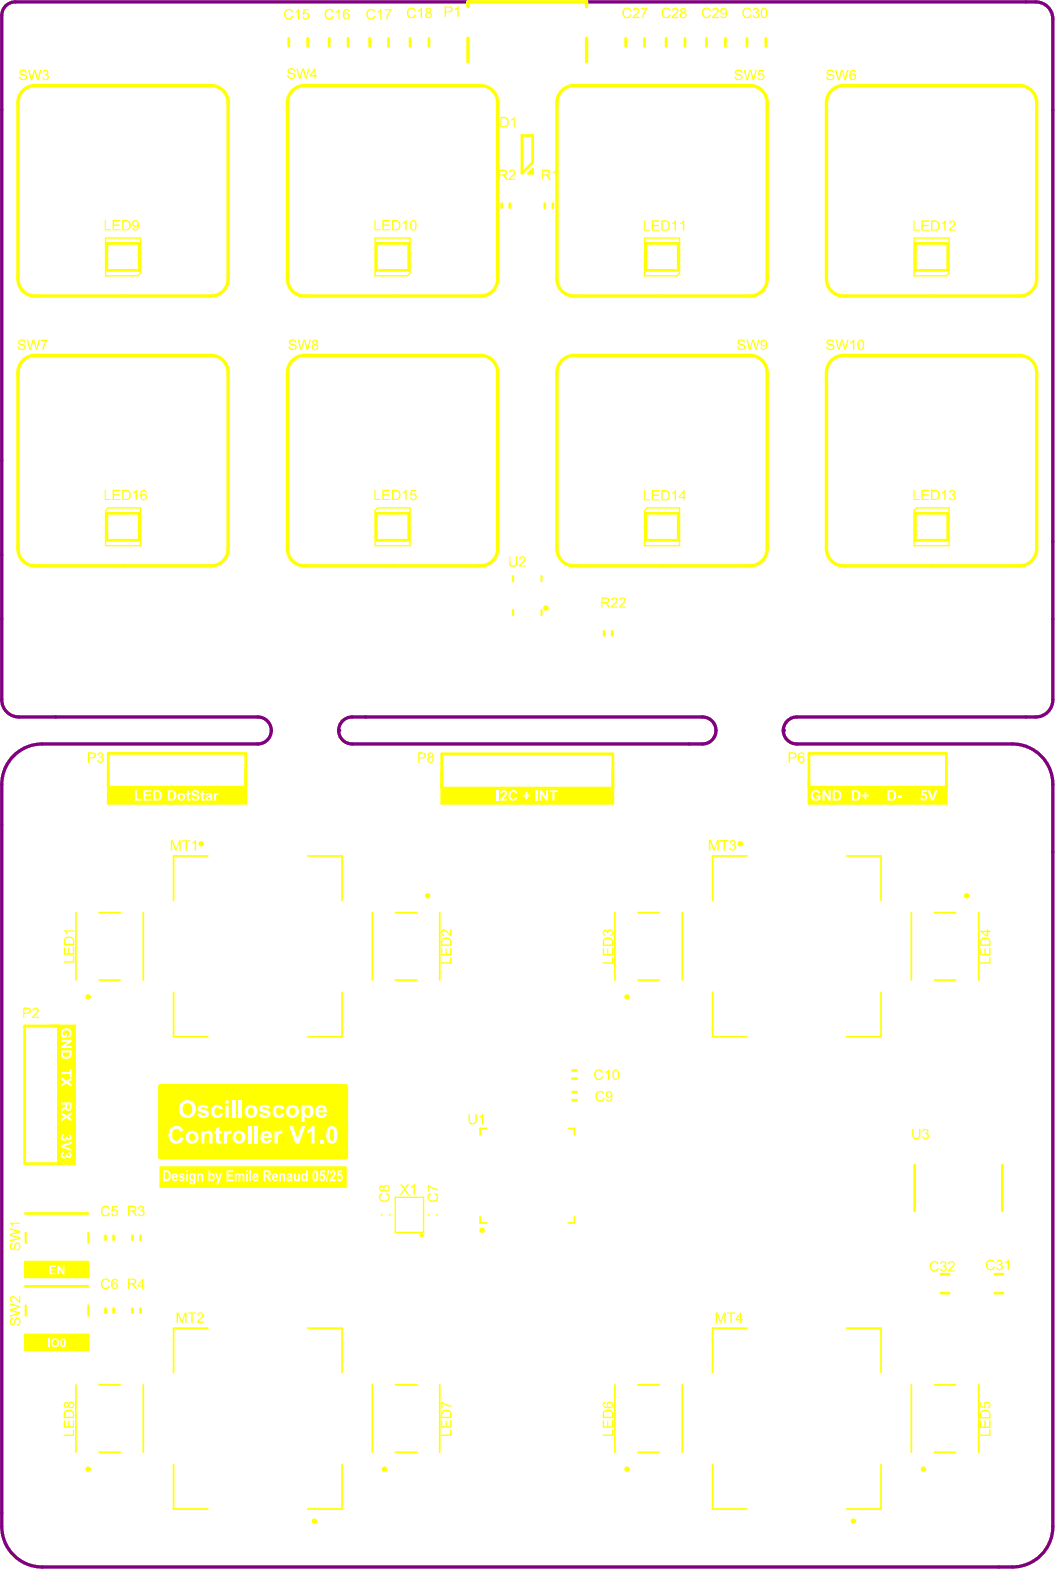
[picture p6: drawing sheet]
<svg xmlns="http://www.w3.org/2000/svg" width="261mm" height="388mm" viewBox="0 0 261 388" stroke-linecap="round" stroke-linejoin="round" font-family="sans-serif">
<path d="M.4 3.8v133.3M3.8 .5h251.9M259.9 4.7v168.1M.4 152.8v20M4.7 177.1h58.9M196.7 177.1h59M.4 193.7v183.3M10.4 183.7h53.2M196.7 183.7h53.2M10.4 387h239.5" fill="none" stroke="#800080" stroke-width=".83"/>
<circle cx="193.4" cy="180.4" r=".42" fill="#800080"/>
<path d="M86.9 177.1h3.4M259.9 193.7v183.3" fill="none" stroke="#800080" stroke-width=".83"/>
<circle cx="83.6" cy="180.4" r=".42" fill="#800080"/>
<path d="M3.8 .5a3.3 3.3 0 0 0-3.4 3.3M255.7 .5a4.2 4.2 0 0 1 4.2 4.2M.4 137.1v15.7M63.6 177.1a3.3 3.3 0 0 1 3.4 3.3 3.3 3.3 0 0 1-3.4 3.3M90.3 177.1h83.1M259.9 172.8a4.2 4.2 0 0 1-4.2 4.3M10.4 183.7a10 10 0 0 0-10 10M86.9 183.7h86.5M.4 377a10 10 0 0 0 10 10M259.9 377a10 10 0 0 1-10 10" fill="none" stroke="#800080" stroke-width=".83"/>
<circle cx=".4" cy="373.6" r=".42" fill="#800080"/>
<path d="M.4 172.8a4.2 4.2 0 0 0 4.3 4.3M86.9 177.1a3.3 3.3 0 0 0-3.3 3.3 3.3 3.3 0 0 0 3.3 3.3M173.4 177.1a3.3 3.3 0 0 1 3.4 3.3 3.3 3.3 0 0 1-3.4 3.3M196.7 177.1a3.3 3.3 0 0 0-3.3 3.3 3.3 3.3 0 0 0 3.3 3.3M249.9 183.7a10 10 0 0 1 10 10" fill="none" stroke="#800080" stroke-width=".83"/>
<g fill="none" stroke="#ff0" stroke-width=".33">
<path d="M26.1 58.8h8.6v8.6l-.7 .7h-7.9zM92.6 58.8h8.6v8.6l-.6 .7h-8zM159.1 58.8h8.7v8.6l-.7 .7h-8zM225.7 58.8h8.6v8.6l-.7 .7h-7.9zM26.7 125.4h8v9.3h-8.6v-8.6zM93.3 125.4h7.9v9.3h-8.6v-8.6zM159.8 125.4h8v9.3h-8.7v-8.6zM226.3 125.4h8v9.3h-8.6v-8.6zM94.3 299.8v.4M96.2 299.8v.4M97.6 295.7h7v8.6h-7zM105.9 299.8v.4"/>
<path d="M107.9 299.8v.4"/>
</g>
<g fill="none" stroke="#ff0" stroke-width=".67">
<path d="M71.3 9.5v2M76 9.5v2M81.3 9.5v2M85.9 9.5v2M91.3 9.5v2M95.9 9.5v2M101.2 9.5v2M105.9 9.5v2M154.5 9.5v2M159.1 9.5v2M164.4 9.5v2M169.1 9.5v2"/>
<path d="M174.4 9.5v2M179.1 9.5v2M184.4 9.5v2M189.1 9.5v2M128.9 33.5h2.6v6.6l-2.6 2.7zM123.9 50.3v1M125.9 50.3v1M131.5 41.8v1h-1zM134.5 50.3v1M136.5 50.3v1M26.4 60.1h8v6.7h-8zM92.9 60.1h8v6.7h-8z"/>
<path d="M159.5 60.1h7.9v6.7h-7.9zM226 60.1h8v6.7h-8zM26.4 126.7h8v6.7h-8zM92.9 126.7h8v6.7h-8zM159.5 126.7h7.9v6.7h-7.9zM226 126.7h8v6.7h-8zM149.1 155.9v1M151.1 155.9v1M26.7 186.1h34v12.3h-34zM26.7 194.4h34M109.1 186.2h42.2v12.2h-42.2zM109.1 194.6h42.2"/>
<path d="M199.7 186.1h33.9v12.3h-33.9zM199.7 194.4h33.9M6.1 253.4h12.3v33.9h-12.3zM14.4 253.4v33.9M141.3 266.3h1M141.3 264.3h1M141.3 271.7h1M141.3 269.7h1M6.3 299.7h15.4M39.7 288.3h45.6v4.7h-45.6zM225.8 287.7v11.3M247.4 287.7v11.3"/>
<path d="M6.3 311.7h15.4v3.6h-15.4zM6.3 317.7h15.4M26.1 305.2v1M28 305.2v1M32.7 305.2v1M34.7 305.2v1M232.3 319.3h2M232.3 314.7h2M245.6 319.3h2M245.6 314.7h2M6.3 329.7h15.4v3.6h-15.4zM26.1 323.2v1"/>
<path d="M28 323.2v1M32.7 323.2v1M34.7 323.2v1"/>
</g>
<g fill="none" stroke="#ff0" stroke-width=".83">
<path d="M4.4 25.4v43.5M8.7 21.1h43.4M56.3 25.4v43.5M71 25.4v43.5M75.2 21.1h43.4M122.9 25.4v43.5M137.5 25.4v43.5M141.7 21.1h43.5M189.4 25.4v43.5M204 25.4v43.5M208.3 21.1h43.4M255.9 25.4v43.5"/>
<path d="M8.7 73.1h43.4M75.2 73.1h43.4M141.7 73.1h43.5M208.3 73.1h43.4M4.4 92v43.5M8.7 87.8h43.4M56.3 92v43.5M71 92v43.5M75.2 87.8h43.4M122.9 92v43.5M137.5 92v43.5M141.7 87.8h43.5"/>
<path d="M189.4 92v43.5M204 92v43.5M208.3 87.8h43.4M255.9 92v43.5M8.7 139.7h43.4M75.2 139.7h43.4M141.7 139.7h43.5M208.3 139.7h43.4M14.7 286.7h3.4"/>
</g>
<g fill="none" stroke="#ff0" stroke-width=".42">
<path d="M51.3 211.4h-8.4v11M76 211.4h8.4v11M184.4 211.4h-8.5v11M209 211.4h8.5v11M18.7 225.4v16.6M24.4 225.4h5.3M35.4 225.4v16.6M91.9 225.4v16.6M97.6 225.4h5.3M108.6 225.4v16.6M151.8 225.4v16.6M157.5 225.4h5.2"/>
<path d="M168.4 225.4v16.6M225 225.4v16.6M230.7 225.4h5.2M241.6 225.4v16.6M24.4 242h5.3M42.9 245v11h8.4M84.4 245v11h-8.4M97.6 242h5.3M157.5 242h5.2M175.9 245v11h8.5M217.5 245v11h-8.5M230.7 242h5.2"/>
<path d="M120.1 278.7h-1.6v1.5M140.3 278.7h1.5v1.5M118.5 300.4v1.6h1.6M141.8 300.4v1.6h-1.5M51.3 328h-8.4v11M76 328h8.4v11M184.4 328h-8.5v11M209 328h8.5v11M18.7 342v16.6M24.4 358.6h5.3M24.4 342h5.3M35.4 342v16.6"/>
<path d="M91.9 342v16.6M97.6 358.6h5.3M97.6 342h5.3M108.6 342v16.6M151.8 342v16.6M157.5 358.6h5.2M157.5 342h5.2M168.4 342v16.6M225 342v16.6M230.7 358.6h5.2M230.7 342h5.2M241.6 342v16.6"/>
<path d="M42.9 361.6v11h8.4M84.4 361.6v11h-8.4M175.9 361.6v11h8.5M217.5 361.6v11h-8.5"/>
</g>
<path d="M115.5 1.6v-1.1h29.3v1.1M115.5 9.5v5.8M144.8 9.5v5.8" fill="none" stroke="#ff0" stroke-width=".85"/>
<path d="M39.7 268.3h45.6v17.4h-45.6zM66.3 268.7h19" fill="none" stroke="#ff0" stroke-width="1.3"/>
<path d="M126.7 142.2v1.4M126.7 150.6v1.3M133.7 142.2v1.4M133.7 150.6v1.3M6.3 304.4v2.6M21.8 304.4v2.6M6.3 322.4v2.5M21.8 322.4v2.5" fill="none" stroke="#ff0" stroke-width=".51"/>
<g fill="#ff0">
<path d="M16.4 329.7h5.3v3.6h-5.3z" fill-rule="evenodd"/>
<path d="M6.3 329.7h5.1v3.6h-5.1z" fill-rule="evenodd"/>
<path d="M14.4 277.3h4v2.4h-4z" fill-rule="evenodd"/>
<path d="M223.1 194.4h3.6v4h-3.6z" fill-rule="evenodd"/>
<path d="M215 194.4h3.6v4h-3.6z" fill-rule="evenodd"/>
<path d="M16.4 311.7h5.3v3.6h-5.3z" fill-rule="evenodd"/>
<path d="M6.3 311.7h5.9v3.6h-5.9z" fill-rule="evenodd"/>
<path d="M14.4 268.7h4v3h-4z" fill-rule="evenodd"/>
<path d="M14.4 262h4v1.3h-4z" fill-rule="evenodd"/>
<path d="M208.4 194.4h1.3v4h-1.3z" fill-rule="evenodd"/>
<path d="M232 194.5h1.6v3.9h-1.6z" fill-rule="evenodd"/>
<path d="M109.2 194.7h13v3.4h-13z" fill-rule="evenodd"/>
<path d="M138.1 194.7h13.2v3.7h-13.2z" fill-rule="evenodd"/>
<path d="M54.7 194.4h6v4h-6z" fill-rule="evenodd"/>
<path d="M26.7 194.4h6v4h-6z" fill-rule="evenodd"/>
<path d="M14.4 279.3h4v7.4h-4z" fill-rule="evenodd"/>
</g>
<g fill="#fff">
<path d="M15.5 280.1l.3-.1v.5a.38 .38 0 0 0-.2 .5 .38 .38 0 0 0 .4 .3 .38 .38 0 0 0 .3-.4l-.1-.2h.4a.34 .34 0 0 0 .2 .5 .34 .34 0 0 0 .5-.3 .34 .34 0 0 0-.4-.4l.1-.4a.73 .73 0 0 1 .6 1 .73 .73 0 0 1-1 .4l-.1-.2a.79 .79 0 0 1-1.3 .2 .79 .79 0 0 1 .3-1.3z"/>
<path d="M15.1 282.8l2.6-.9v.6l-1.9 .6 1.9 .7v.5l-2.6-1z"/>
<path d="M15.3 284.6l.5-.2v.5a.4 .4 0 0 0-.3 .5 .4 .4 0 0 0 .6 .2 .4 .4 0 0 0 .1-.6l.4 .1a.31 .31 0 0 0 .2 .4 .31 .31 0 0 0 .4-.2 .31 .31 0 0 0-.3-.4l.1-.5 .2 .1a.7 .7 0 0 1 .5 1 .7 .7 0 0 1-1.1 .2l-.1-.1a.76 .76 0 0 1-1.1 .4 .76 .76 0 0 1-.3-1.1z"/>
</g>
<path d="M11.2 329.8h5.8v3.5h-5.8z" fill-rule="evenodd" fill="#ff0"/>
<g fill="#fff">
<path d="M11.8 330.6h.5v2.1h-.5z"/>
<path d="M13.3 330.9l-.2 .2a.76 .76 0 0 0 0 .9 .76 .76 0 0 0 .8 .2 .71 .71 0 0 0 .3-.9 .71 .71 0 0 0-.8-.4zM12.5 331.6a1.11 1.11 0 0 1 2.2 0 1.11 1.11 0 0 1-2.2 0z"/>
<path d="M15.4 330.9l-.1 .3a.92 .92 0 0 0 .3 1.1l.2-.1v-.4a.6 .6 0 0 0-.4-.9zM15.1 330.6a.86 .86 0 0 1 1 .2 .86 .86 0 0 1 .1 1 .7 .7 0 0 1-.7 .9 .7 .7 0 0 1-.6-1z"/>
</g>
<g fill="#ff0">
<path d="M100.8 2.1l.3-.2a1.07 1.07 0 0 1 1.6 .7h-.5a.79 .79 0 0 0-1-.3 .79 .79 0 0 0-.4 1v.1a.77 .77 0 0 0 .7 .8 .77 .77 0 0 0 .8-.6h.4v.2a1.21 1.21 0 0 1-1.6 .6 1.21 1.21 0 0 1-.6-1.6z"/>
<path d="M103.2 2.5l.6-.3 .1-.3h.3v2.6h-.4v-2l-.6 .4z"/>
<path d="M105.9 294.8l.4-.2 .1 .3a.85 .85 0 0 0-.4 1.2 .85 .85 0 0 0 1.1 .4 .76 .76 0 0 0 .8-.8 .76 .76 0 0 0-.7-.8l.1-.3a1.18 1.18 0 0 1 .8 1.5 1.18 1.18 0 0 1-1.6 .7 1.26 1.26 0 0 1-.6-2z"/>
<path d="M105.6 292.6h.4l1.1 .8 1.1 .2v.3l-1.6-.4-.7-.5v1.3h-.3z"/>
<path d="M147.1 264.3h.1a1.12 1.12 0 0 1 1.7 .5l-.4 .1a.85 .85 0 0 0-1.1-.4 .85 .85 0 0 0-.4 1.1v.1a.81 .81 0 0 0 .8 .7 .81 .81 0 0 0 .8-.7l.3 .2a1.15 1.15 0 0 1-1.5 .8 1.15 1.15 0 0 1-.7-1.5l.1-.5z"/>
<path d="M149.5 264.7l.7-.6h.2v2.6h-.3v-2.1l-.6 .5z"/>
<path d="M147.5 269.5h.2a1.01 1.01 0 0 1 1.5 .6l-.3 .1a.85 .85 0 0 0-1.2-.4 .85 .85 0 0 0-.3 1.2v.1a.77 .77 0 0 0 .7 .6 .77 .77 0 0 0 .8-.6h.3v.2a1.19 1.19 0 0 1-1.5 .6 1.19 1.19 0 0 1-.7-1.5l.1-.4z"/>
<path d="M105.4 2.5a.41 .41 0 0 0 .8 0 .41 .41 0 0 0-.8 0zM105.3 3.7a.51 .51 0 0 0 1 0 .51 .51 0 0 0-1 0zM105.4 1.9h.1a.65 .65 0 0 1 .9 .2 .65 .65 0 0 1-.3 .9 .78 .78 0 0 1 .2 1.3 .78 .78 0 0 1-1.3-.3 .65 .65 0 0 1 .5-1 .58 .58 0 0 1-.5-.5 .58 .58 0 0 1 .4-.6z"/>
<path d="M151.8 264.4l-.2 .2-.1 .8a.99 .99 0 0 0 .5 1.1 1.3 1.3 0 0 0 .4-1.8v-.2zM151.6 264.2a.95 .95 0 0 1 1 .2 .95 .95 0 0 1 .3 1v.2a.82 .82 0 0 1-.4 1 .82 .82 0 0 1-1.1-.3l-.2-1.2 .1-.5z"/>
<path d="M150.2 269.7l-.1 .1a.59 .59 0 0 0-.2 .8 .59 .59 0 0 0 .8 .2 .61 .61 0 0 0 .2-.8 .61 .61 0 0 0-.7-.3zM149.7 269.6h.1a.93 .93 0 0 1 1.1 .1 .93 .93 0 0 1 .3 1.1 .86 .86 0 0 1-.5 1.1 .86 .86 0 0 1-1.1-.5h.3v.2a.64 .64 0 0 0 .8 0 .64 .64 0 0 0 .2-.7v-.1a.81 .81 0 0 1-1.2 .1 .81 .81 0 0 1 0-1.2z"/>
</g>
<path d="M14.5 271.6h3.8v6h-3.8z" fill-rule="evenodd" fill="#ff0"/>
<g fill="#fff">
<path d="M15.1 274.6l1.3 .9 1.3-.8v.6l-.8 .5 .8 .5v.6l-1.3-.8-1.3 .9v-.7l.9-.5-.9-.6z"/>
<path d="M16.6 272.8v.5a.38 .38 0 0 0 .2 .6 .38 .38 0 0 0 .4-.6v-.5zM15.1 272.2h2.6v1.3a.72 .72 0 0 1-.7 .9 .72 .72 0 0 1-.8-.7l-.3 .4-.8 .4v-.6l1-.7v-.4h-1z"/>
</g>
<path d="M14.5 263.2h3.8v5.8h-3.8z" fill-rule="evenodd" fill="#ff0"/>
<g fill="#fff">
<path d="M15.1 264.7h2.1v-.7h.5v2h-.5v-.8h-2.1z"/>
<path d="M15.1 266l1.3 .9 1.3-.8v.6l-.8 .5 .8 .5v.7l-1.3-.9-1.3 .9v-.6l.9-.6-.9-.5z"/>
</g>
<path d="M14.4 253.2h4v8.9h-4z" fill-rule="evenodd" fill="#ff0"/>
<g fill="#fff">
<path d="M15.4 254.2l.4-.2 .8-.1a1.23 1.23 0 0 1 1.1 1 1.23 1.23 0 0 1-.8 1.4l-.1-.6a.72 .72 0 0 0 .3-.9 .72 .72 0 0 0-1-.3 .76 .76 0 0 0-.4 1.2h.4v-.5h.4v1.1h-1.1l-.3-.6a1.42 1.42 0 0 1 .3-1.5z"/>
<path d="M15.1 256.8h2.6v.5l-1.7 1h1.7v.5h-2.6v-.5l1.6-1h-1.6z"/>
<path d="M15.5 259.9v.4a.7 .7 0 0 0 1.1 .6h.3l.3-.2v-.8zM15.1 259.4h2.6v.9a1.34 1.34 0 0 1-.9 1.2 1.34 1.34 0 0 1-1.4-.3l-.3-.4z"/>
</g>
<g fill="#ff0">
<path d="M25.3 315.9l.4-.2a1.25 1.25 0 0 1 1.4 .7l-.3 .1a.83 .83 0 0 0-1.1-.4 .83 .83 0 0 0-.4 1.1 .77 .77 0 0 0 .6 .8 .77 .77 0 0 0 .9-.6l.3 .1v.2a1.21 1.21 0 0 1-1.6 .5 1.21 1.21 0 0 1-.6-1.5z"/>
<path d="M25.3 298l.5-.2a1 1 0 0 1 1.3 .7l-.3 .1a.8 .8 0 0 0-1-.5 .8 .8 0 0 0-.5 1 .78 .78 0 0 0 .6 .9 .78 .78 0 0 0 .9-.6l.3 .1v.2a1.21 1.21 0 0 1-1.7 .5 1.21 1.21 0 0 1-.4-1.7z"/>
<path d="M27.7 297.8h1.3v.3h-1l-.1 .7a.85 .85 0 0 1 1.1 .3 .85 .85 0 0 1-.1 1.1 .85 .85 0 0 1-1.2 0l-.2-.5 .3-.1a.53 .53 0 0 0 .8 .4 .53 .53 0 0 0 0-.9l-.1-.2h-.4l-.3 .3-.3-.1z"/>
<path d="M90.9 2.4l.4-.1a1.05 1.05 0 0 1 1.4 .7h-.3a.83 .83 0 0 0-1.2-.4 .83 .83 0 0 0-.4 1.1 .77 .77 0 0 0 .7 .9 .77 .77 0 0 0 .9-.7l.3 .2a1.19 1.19 0 0 1-1.6 .6 1.19 1.19 0 0 1-.6-1.6z"/>
<path d="M93.3 2.8l.8-.6v2.6h-.2v-2l-.7 .3z"/>
<path d="M95 2.3h1.7v.2l-.8 1.1-.2 1.2h-.4l.2-.9 .7-1.4h-1.2z"/>
<path d="M80.6 2.4l.4-.1a1.05 1.05 0 0 1 1.4 .7h-.4a.84 .84 0 0 0-1.1-.5 .84 .84 0 0 0-.4 1.2 .77 .77 0 0 0 .7 .9 .77 .77 0 0 0 .8-.7l.4 .1a1.15 1.15 0 0 1-1.5 .8 1.15 1.15 0 0 1-.7-1.5l.1-.6z"/>
<path d="M83 2.8l.8-.6v2.6h-.2v-2l-.7 .3z"/>
<path d="M70.6 2.4l.4-.2a.97 .97 0 0 1 1.3 .8h-.3a.77 .77 0 0 0-.9-.5 .77 .77 0 0 0-.6 .8v.1a.86 .86 0 0 0 .4 1 .86 .86 0 0 0 1-.2l.2-.3 .3 .1-.2 .3a1.22 1.22 0 0 1-1.6 .3 1.22 1.22 0 0 1-.4-1.6z"/>
<path d="M73 2.8l.9-.6v2.6h-.4v-2l-.6 .3z"/>
<path d="M75 2.3h1.2v.2h-1l-.1 .7a.88 .88 0 0 1 1.3 .8 .88 .88 0 0 1-1.4 .7l-.3-.3v-.3h.3a.53 .53 0 0 0 .8 .3 .53 .53 0 0 0 .1-.8l-.2-.2h-.4l-.3 .2h-.3z"/>
<path d="M27.9 315.8a.87 .87 0 0 1 1.2 .6h-.4a.47 .47 0 0 0-.5-.4 .47 .47 0 0 0-.4 .6l-.1 .4a.82 .82 0 0 1 1.4 .3 .82 .82 0 0 1-.9 1.1 1.51 1.51 0 0 1-.6-2.2zM27.7 317.5a.55 .55 0 0 0 1.1 0 .55 .55 0 0 0-1.1 0z"/>
<path d="M85 2.4a.83 .83 0 0 1 1.3 .5h-.4a.5 .5 0 0 0-.6-.3 .5 .5 0 0 0-.3 .6l-.1 .3a.82 .82 0 0 1 1.1-.1 .82 .82 0 0 1 .2 1.1 .82 .82 0 0 1-1.1 .2h-.1a2.08 2.08 0 0 1 0-2.3zM85.2 3.5a.57 .57 0 0 0-.1 .9 .57 .57 0 0 0 .9-.3 .63 .63 0 0 0-.8-.6z"/>
</g>
<path d="M11.6 311.8h5v3.5h-5z" fill-rule="evenodd" fill="#ff0"/>
<g fill="#fff">
<path d="M12.2 312.5h1.6v.4h-1.2v.5h1.1v.3h-1.1v.6h1.3v.3h-1.7z"/>
<path d="M14.2 312.5h.4l.9 1.5v-1.5h.4v2.1h-.4l-.9-1.3v1.3h-.4z"/>
</g>
<g fill="#ff0">
<path d="M94 294.7l.3-.1 .1 .3a.83 .83 0 0 0-.5 1.1 .83 .83 0 0 0 1.2 .5 .77 .77 0 0 0 .8-.7 .77 .77 0 0 0-.7-.9l.2-.3a1.16 1.16 0 0 1 .7 1.5 1.16 1.16 0 0 1-1.5 .7 1.16 1.16 0 0 1-1-.9 1.16 1.16 0 0 1 .4-1.2z"/>
<path d="M126.2 29.4l.9-.5v2.5h-.3v-2l-.6 .4z"/>
<path d="M93.9 293.5a.38 .38 0 0 0 .7 0 .38 .38 0 0 0-.7 0zM94.9 293.4a.55 .55 0 0 0 1.1 0 .55 .55 0 0 0-1.1 0zM94 292.7h.6l.2 .4a.74 .74 0 0 1 1.1-.4 .74 .74 0 0 1 .2 1.1 .75 .75 0 0 1-.7 .5 .75 .75 0 0 1-.7-.5 .67 .67 0 0 1-1.1 0 .67 .67 0 0 1 .4-1z"/>
<path d="M123.8 29.2v1.9h.6a1.02 1.02 0 0 0 .9-.7 1.02 1.02 0 0 0-.3-1l-.2-.2zM123.5 28.9h1.2a1.23 1.23 0 0 1 .8 1.8l-.1 .2a.81 .81 0 0 1-1 .5h-.9z"/>
</g>
<path d="M199.6 194.4h8.8v4h-8.8z" fill-rule="evenodd" fill="#ff0"/>
<g fill="#fff">
<path d="M200.4 195.5l.8-.3a1.07 1.07 0 0 1 1.3 .6l-.5 .1a.78 .78 0 0 0-1.1-.1 .78 .78 0 0 0 0 1.1 .83 .83 0 0 0 1.1 .2v-.3h-.6v-.5h1.1v1.1l-.9 .4a1.4 1.4 0 0 1-1.3-.8 1.4 1.4 0 0 1 .1-1.5z"/>
<path d="M203.1 195.2h.5l1 1.6v-1.6h.5v2.5h-.5l-1-1.7v1.7h-.5z"/>
<path d="M206.1 195.6v1.7h.4a.88 .88 0 0 0 .7-1.3l-.3-.4zM205.6 195.2h1a1.23 1.23 0 0 1 1 1.8 .91 .91 0 0 1-1 .7h-1z"/>
</g>
<path d="M209.7 194.4h5.5v3.9h-5.5z" fill-rule="evenodd" fill="#ff0"/>
<g fill="#fff">
<path d="M213.4 195.6h.5v.7h.6v.4h-.6v.7h-.5v-.7h-.6v-.4h.6z"/>
<path d="M210.8 195.6v1.7h.4a.86 .86 0 0 0 .7-1 .86 .86 0 0 0-.8-.7zM210.3 195.2h1.1a1.31 1.31 0 0 1 1 1.2 1.31 1.31 0 0 1-.9 1.3h-1.2z"/>
</g>
<path d="M218.5 194.4h4.8v3.9h-4.8z" fill-rule="evenodd" fill="#ff0"/>
<g fill="#fff">
<path d="M221.6 196.5h1v.5h-1z"/>
<path d="M219.6 195.6v1.7h.4a.87 .87 0 0 0 .8-.6 .87 .87 0 0 0-.3-1zM219.1 195.2h1a1.26 1.26 0 0 1 1.1 1.6l-.1 .2a.91 .91 0 0 1-1 .7h-1z"/>
</g>
<path d="M226.6 194.4h5.5v3.9h-5.5z" fill-rule="evenodd" fill="#ff0"/>
<g fill="#fff">
<path d="M227.6 195.2h1.2v.4h-.9l-.1 .5a.85 .85 0 0 1 1.1 .8 .85 .85 0 0 1-1.1 .8l-.4-.2-.2-.3v-.2h.5a.41 .41 0 0 0 .6 .2 .41 .41 0 0 0 .1-.6l-.3-.3-.8 .2z"/>
<path d="M229 195.2h.6l.7 1.8 .6-1.8h.5l-.9 2.5h-.6z"/>
</g>
<g fill="#ff0">
<path d="M15.8 237.4h2.2v-1.3h.3v1.6h-2.5z"/>
<path d="M15.8 233.9h.3v1.5h.7v-1.4h.4v1.4h.8v-1.6h.3v2h-2.5z"/>
<path d="M15.7 229.8h2.6v.2h-2l.4 .7h-.3z"/>
<path d="M148.8 237.6h2.3v-1.2h.2v1.6h-2.5z"/>
<path d="M148.8 234.2h.3v1.4h.8v-1.4h.3v1.4h.9v-1.5h.2v1.8h-2.5z"/>
<path d="M149.1 229.7l.5-.1 .4 .2a.8 .8 0 0 1 1.3 .1 .8 .8 0 0 1-.6 1.2v-.2a.5 .5 0 0 0 .4-.6 .5 .5 0 0 0-.6-.4 .5 .5 0 0 0-.3 .6h-.3a.41 .41 0 0 0-.3-.5 .41 .41 0 0 0-.5 .3 .41 .41 0 0 0 .4 .5v.3a.78 .78 0 0 1-.7-.6 .78 .78 0 0 1 .3-.8z"/>
<path d="M241.9 354.3h2.3v-1.3h.3v1.6h-2.6z"/>
<path d="M241.9 350.8h.4v1.5h.7v-1.4h.4v1.4h.8v-1.6h.3v1.9h-2.6z"/>
<path d="M242 346.2h.3v1l.6 .2v-.2a.87 .87 0 0 1 .5-1.1 .87 .87 0 0 1 1.1 .7 .87 .87 0 0 1-.6 1l-.1-.3a.55 .55 0 0 0 .4-.7 .55 .55 0 0 0-.7-.4 .55 .55 0 0 0-.4 .7l.3 .3-.1 .3-1.3-.2z"/>
<path d="M108.9 354.3h2.2v-1.3h.4v1.6h-2.6z"/>
<path d="M108.9 350.8h.3v1.4h.8v-1.3h.3v1.3h.8v-1.5h.4v1.9h-2.6z"/>
<path d="M108.9 346.1h.4l1 .7 1.2 .3v.3l-1.5-.3-.7-.6v1.2h-.4z"/>
<path d="M108.9 237.6h2.2v-1.2h.4v1.6h-2.6z"/>
<path d="M108.9 234.2h.3v1.4h.8v-1.4h.3v1.4h.8v-1.5h.4v1.8h-2.6z"/>
<path d="M109.2 229.6a1.54 1.54 0 0 1 1.7 .9l.2 .3v-1.3h.4v1.7l-.6-.2-.5-.6a.8 .8 0 0 0-1.2-.3l.1 .6 .4 .1-.1 .3a.86 .86 0 0 1-.7-.6 .86 .86 0 0 1 .3-.9z"/>
<path d="M242 237.6h2.2v-1.2h.3v1.6h-2.5z"/>
<path d="M242 234.2h.3v1.4h.7v-1.4h.4v1.4h.8v-1.5h.3v1.8h-2.5z"/>
<path d="M148.8 354.3h2.3v-1.3h.2v1.6h-2.5z"/>
<path d="M148.8 350.8h.3v1.4h.8v-1.3h.3v1.3h.9v-1.5h.2v1.9h-2.5z"/>
<path d="M15.7 354.3h2.3v-1.3h.3v1.6h-2.6z"/>
<path d="M15.7 350.8h.4v1.4h.7v-1.3h.4v1.3h.8v-1.5h.3v1.9h-2.6z"/>
<path d="M25.9 54.3h.2v2.3h1.3v.3h-1.5z"/>
<path d="M27.8 54.3h1.9v.4h-1.6v.7h1.5v.4h-1.5v.8h1.6v.3h-1.9z"/>
<path d="M92.4 54.3h.3v2.3h1.3v.3h-1.6z"/>
<path d="M94.4 54.3h1.8v.4h-1.5v.7h1.5v.4h-1.5v.8h1.6v.3h-1.9z"/>
<path d="M99.5 54.9l.9-.6v2.6h-.4v-2l-.5 .4z"/>
<path d="M158.9 54.4h.3v2.3h1.3v.3h-1.6z"/>
<path d="M160.9 54.4h1.8v.4h-1.5v.7h1.5v.4h-1.5v.8h1.6v.3h-1.9z"/>
<path d="M166 55l.9-.6v2.6h-.4v-2l-.5 .3z"/>
<path d="M168 55l.5-.2 .2-.4h.2v2.6h-.3v-2l-.7 .3z"/>
<path d="M225.5 54.4h.3v2.3h1.2v.3h-1.5z"/>
<path d="M227.5 54.4h1.8v.4h-1.5v.7h1.4v.4h-1.4v.8h1.6v.3h-1.9z"/>
<path d="M232.6 55l.9-.6v2.6h-.4v-2l-.6 .3z"/>
<path d="M234.6 54.6a.83 .83 0 0 1 1.2 .2 .83 .83 0 0 1-.5 1.2l-.6 .7h1.2v.3h-1.7l.3-.6 .6-.5a.6 .6 0 0 0 .5-.7 .6 .6 0 0 0-.6-.5l-.3 .2v.3h-.4z"/>
<path d="M225.5 120.9h.3v2.3h1.2v.3h-1.5z"/>
<path d="M227.5 120.9h1.8v.4h-1.5v.7h1.4v.4h-1.4v.8h1.6v.3h-1.9z"/>
<path d="M232.6 121.5l.9-.6v2.6h-.4v-2l-.6 .4z"/>
<path d="M234.7 121a.69 .69 0 0 1 .9 .2 .69 .69 0 0 1-.1 .9 .78 .78 0 0 1 0 1.3 .78 .78 0 0 1-1.2-.5l.3-.1a.53 .53 0 0 0 .6 .5 .53 .53 0 0 0 .4-.7 .53 .53 0 0 0-.7-.3v-.3a.43 .43 0 0 0 .6-.3 .43 .43 0 0 0-.4-.5 .43 .43 0 0 0-.4 .5l-.4-.1z"/>
<path d="M158.9 121h.3v2.3h1.3v.3h-1.6z"/>
<path d="M160.9 121h1.8v.4h-1.5v.7h1.5v.4h-1.5v.8h1.6v.3h-1.9z"/>
<path d="M166 121.6l.9-.6v2.6h-.4v-2l-.5 .3z"/>
<path d="M92.4 120.9h.3v2.3h1.3v.3h-1.6z"/>
<path d="M94.4 120.9h1.8v.4h-1.5v.7h1.5v.4h-1.5v.8h1.6v.3h-1.9z"/>
<path d="M99.5 121.5l.9-.6v2.6h-.4v-2l-.5 .4z"/>
<path d="M101.5 121h1.3v.3h-1.1l-.1 .6h.2a.85 .85 0 0 1 1 .3 .85 .85 0 0 1 0 1h-.1a.78 .78 0 0 1-.9 .4 .78 .78 0 0 1-.6-.7l.3-.1a.55 .55 0 0 0 .6 .4 .55 .55 0 0 0 .5-.7 .55 .55 0 0 0-.7-.4l-.3 .3-.4-.1z"/>
<path d="M25.9 120.9h.2v2.3h1.3v.3h-1.5z"/>
<path d="M27.8 120.9h1.9v.4h-1.6v.7h1.5v.4h-1.5v.8h1.6v.3h-1.9z"/>
<path d="M33 121.5l.8-.6v2.6h-.3v-2l-.6 .4z"/>
<path d="M42.2 207.5h.5l.7 2.1 .8-2.1h.4v2.5h-.3v-2.1l-.7 2.1h-.3l-.8-2.2v2.2h-.3z"/>
<path d="M45 207.5h2v.3h-.9v2.2h-.3v-2.2h-.8z"/>
<path d="M47.6 208l.6-.5h.2v2.5h-.3v-2l-.6 .4z"/>
<path d="M43.6 324.1h.5l.8 2.1 .7-2.1h.5v2.6h-.4v-2.2l-.7 2.2h-.3l-.8-2.2v2.2h-.3z"/>
<path d="M46.4 324.1h2v.3h-.8v2.3h-.4v-2.3h-.8z"/>
<path d="M48.9 324.2a.82 .82 0 0 1 1.2 .2 .82 .82 0 0 1-.2 1.2l-.8 .7h1.2v.4h-1.7l.2-.6 .5-.4a.9 .9 0 0 0 .5-1.2l-.5-.1-.3 .5-.3-.1z"/>
<path d="M175 207.4h.5l.8 2.2 .7-2.2h.4v2.6h-.3v-2.2l-.7 2.2h-.3l-.8-2.2v2.2h-.3z"/>
<path d="M177.8 207.4h2v.4h-.8v2.2h-.4v-2.2h-.8z"/>
<path d="M180.3 207.6a.74 .74 0 0 1 1-.1 .74 .74 0 0 1 .2 .9l-.2 .2a.8 .8 0 0 1 0 1.4 .8 .8 0 0 1-1.2-.6l.3-.1a.52 .52 0 0 0 .7 .4 .52 .52 0 0 0 .3-.7 .52 .52 0 0 0-.7-.2v-.3a.43 .43 0 0 0 .6-.4 .43 .43 0 0 0-.5-.4 .43 .43 0 0 0-.4 .5l-.3-.1z"/>
<path d="M176.7 324.1h.5l.7 2.1 .8-2.1h.4v2.6h-.3v-2.2l-.8 2.2h-.2l-.8-2.2v2.2h-.3z"/>
<path d="M179.5 324.1h2v.3h-.8v2.3h-.4v-2.3h-.8z"/>
<path d="M112.4 2.1l.8-.6v2.6h-.3v-2l-.6 .4z"/>
<path d="M8.2 249a.82 .82 0 0 1 1.2 .1 .82 .82 0 0 1-.2 1.1l-.8 .9h1.2v.2h-1.7l.1-.4 .7-.6a.75 .75 0 0 0 .3-1.2h-.4l-.3 .5h-.4z"/>
<path d="M136.6 42.5l.8-.6v2.5h-.3v-1.9l-.6 .3z"/>
<path d="M126 42h.1a.82 .82 0 0 1 1.1 .4 .82 .82 0 0 1-.5 1.1l-.7 .7h1.3v.2h-1.7l.2-.6 .4-.3a.79 .79 0 0 0 .4-1.4l-.4 .1-.3 .5h-.2v-.4z"/>
<path d="M34.3 297.9h.1a.67 .67 0 0 1 1 0 .67 .67 0 0 1-.2 1 .78 .78 0 0 1 .2 1.3 .78 .78 0 0 1-1.3-.4v-.1l.3-.1a.52 .52 0 0 0 .6 .4 .52 .52 0 0 0 .4-.7 .52 .52 0 0 0-.8-.2l.1-.3a.45 .45 0 0 0 .6-.4 .45 .45 0 0 0-.5-.5 .45 .45 0 0 0-.4 .6l-.3-.1z"/>
<path d="M16.4 231.7l-.3 .4v1h1.9v-.6a.93 .93 0 0 0-1.4-.8zM16.1 231.5l.7-.2a1.14 1.14 0 0 1 1.5 1.2v.9h-2.5v-1.5z"/>
<path d="M149.4 232l-.3 .3v.9h2v-.5a1.07 1.07 0 0 0-1.6-.7zM149.1 231.8l.8-.3a1.1 1.1 0 0 1 1.4 1.2v.9h-2.5v-1.3z"/>
<path d="M242.6 348.6l-.3 .3v1h1.9v-.6a1 1 0 0 0-1.4-.8zM242.3 348.3l.4-.1h1.1l.1 .1a.97 .97 0 0 1 .6 1v1h-2.6v-1.2z"/>
<path d="M109.5 348.6l-.2 .2-.1 1.1h1.9v-.6a1.01 1.01 0 0 0-1.4-.8zM109.2 348.4l.4-.2h.6a1.06 1.06 0 0 1 1.3 1.1v.9h-2.6v-1.4z"/>
<path d="M109.5 232l-.2 .2-.1 1h1.9v-.6a.84 .84 0 0 0-1.2-.7zM109.2 231.8l.4-.3h.8a.93 .93 0 0 1 1.1 1.1v1h-2.6v-1.4z"/>
<path d="M242.6 232l-.3 .4v.8h1.9v-.6a.78 .78 0 0 0-.3-.7 .78 .78 0 0 0-.9 0zM242.3 231.7l.8-.2a1.19 1.19 0 0 1 1.4 1.2v.9h-2.5v-1.5z"/>
<path d="M242.5 230.2l1.1 .7v-.7zM242 229.8h1.6v-.3h.3v.3h.6v.4h-.6v1.1h-.3l-1.6-1.2z"/>
<path d="M149.4 348.6l-.3 .3v1h2v-.7a1.12 1.12 0 0 0-1.7-.6zM149.1 348.4l.8-.2a1.1 1.1 0 0 1 1.4 1.1v.9h-2.5v-1.3z"/>
<path d="M149.1 346.2l.3-.1 .1 .4a.52 .52 0 0 0-.4 .6 .52 .52 0 0 0 .6 .4h.4a.8 .8 0 0 1 .3-1.4 .8 .8 0 0 1 .9 1 1.5 1.5 0 0 1-1.9 .6 .8 .8 0 0 1-.6-.7 .8 .8 0 0 1 .3-.8zM150.2 346.5a.53 .53 0 0 0 0 .7 .53 .53 0 0 0 .7 .1 .53 .53 0 0 0 .1-.7z"/>
<path d="M16.3 348.6l-.2 .3v1h1.9v-.6a1.02 1.02 0 0 0-1.5-.7zM16.2 348.2h1.5a1 1 0 0 1 .6 1.1v.9h-2.6l.1-1.5z"/>
<path d="M16 346.9a.43 .43 0 0 0 .8 0 .43 .43 0 0 0-.8 0zM17.1 347a.5 .5 0 0 0 1 0 .5 .5 0 0 0-1 0zM15.9 346.4a.63 .63 0 0 1 1 .2 .81 .81 0 0 1 1.1-.3 .81 .81 0 0 1 .3 1.1 .81 .81 0 0 1-1.1 .3l-.3-.4a.69 .69 0 0 1-1 .1 .69 .69 0 0 1 0-1z"/>
<path d="M30.5 54.7v1.9h.6a1 1 0 0 0 .8-.9 1 1 0 0 0-.6-1zM30.2 54.3h1a1.31 1.31 0 0 1 1.1 1.2 1.31 1.31 0 0 1-.9 1.4h-1.2z"/>
<path d="M33.2 54.7a.58 .58 0 0 0-.2 .9 .58 .58 0 0 0 .9 0 .58 .58 0 0 0-.2-.9zM33 54.4a1.1 1.1 0 0 1 1.2 .4 1.1 1.1 0 0 1 .1 1.1l-.1 .2a.77 .77 0 0 1-.7 .8 .77 .77 0 0 1-.8-.6h.3a.52 .52 0 0 0 .6 .4 .52 .52 0 0 0 .4-.7v-.3a.78 .78 0 0 1-1.3 0 .78 .78 0 0 1 .3-1.2z"/>
<path d="M97.1 54.7v1.9h.6a1 1 0 0 0 .8-.9 1 1 0 0 0-.6-1zM96.8 54.3h1a1.31 1.31 0 0 1 1.1 1.2 1.31 1.31 0 0 1-.9 1.4h-1.2z"/>
<path d="M101.7 54.7l-.2 1a.91 .91 0 0 0 .7 1 1.19 1.19 0 0 0 .3-1.3 .54 .54 0 0 0-.1-.5 .54 .54 0 0 0-.5-.2zM101.7 54.4a1.08 1.08 0 0 1 1 .4 1.08 1.08 0 0 1 .1 1.1 .85 .85 0 0 1-.9 1.1 .85 .85 0 0 1-.7-1.2v-.1a1.15 1.15 0 0 1 .5-1.3z"/>
<path d="M163.6 54.8v1.9h.6a1 1 0 0 0 .8-.9 1 1 0 0 0-.6-1zM163.3 54.4h1a1.31 1.31 0 0 1 1.1 1.2 1.31 1.31 0 0 1-.9 1.4h-1.2z"/>
<path d="M230.2 54.8v1.9h.6a1 1 0 0 0 .8-.9 1 1 0 0 0-.7-1zM229.8 54.4h1.1a1.31 1.31 0 0 1 1.1 1.2 1.31 1.31 0 0 1-.9 1.4h-1.3z"/>
<path d="M230.2 121.3v1.9h.6a1 1 0 0 0 .8-.9 1 1 0 0 0-.7-1zM229.8 120.9h1.1a1.31 1.31 0 0 1 1.1 1.2 1.31 1.31 0 0 1-.9 1.4h-1.3z"/>
<path d="M163.6 121.4v1.9h.6a1 1 0 0 0 .8-.9 1 1 0 0 0-.6-1zM163.3 121h1a1.31 1.31 0 0 1 1.1 1.2 1.31 1.31 0 0 1-.9 1.4h-1.2z"/>
<path d="M168.7 121.5l-.8 1.2h.8zM168.7 121h.3v1.7h.3v.3h-.3v.6h-.3v-.6h-1.1v-.3z"/>
<path d="M97.1 121.3v1.9h.6a1 1 0 0 0 .8-.9 1 1 0 0 0-.6-1zM96.8 120.9h1a1.31 1.31 0 0 1 1.1 1.2 1.31 1.31 0 0 1-.9 1.4h-1.2z"/>
<path d="M30.5 121.3v1.9h.6a1 1 0 0 0 .8-.9 1 1 0 0 0-.6-1zM30.2 120.9h1a1.31 1.31 0 0 1 1.1 1.2 1.31 1.31 0 0 1-.9 1.4h-1.2z"/>
<path d="M35 121.1a.75 .75 0 0 1 .8-.2 .75 .75 0 0 1 .5 .7h-.4a.47 .47 0 0 0-.5-.4 .47 .47 0 0 0-.4 .6l-.1 .4a.81 .81 0 0 1 1.3 .2 .81 .81 0 0 1-.7 1.2 1.2 1.2 0 0 1-.9-1.7zM34.9 122.7a.55 .55 0 0 0 1.1 0 .55 .55 0 0 0-1.1 0z"/>
<path d="M182.7 324.6l-.8 1.1h.8zM182.8 324.1h.2v1.6h.4v.4h-.4v.6h-.3v-.6h-1.1v-.4z"/>
<path d="M110.1 1.9v.9h.8a.47 .47 0 0 0 .5-.5 .47 .47 0 0 0-.5-.4zM109.8 1.6h1a.74 .74 0 0 1 .9 .7 .74 .74 0 0 1-.8 .7h-.8v1.1h-.3z"/>
<path d="M6 249.1v1h.8a.47 .47 0 0 0 .5-.5 .47 .47 0 0 0-.5-.5zM5.7 248.8h1.1a.77 .77 0 0 1 .8 .8 .77 .77 0 0 1-.8 .7h-.8v1h-.3z"/>
<path d="M134.1 42.2v.9h.8a.43 .43 0 0 0 .6-.4 .43 .43 0 0 0-.6-.5zM133.8 41.9h1.1a.73 .73 0 0 1 .9 .6 .73 .73 0 0 1-.7 .8l.4 .2 .5 .9h-.4l-.8-1.1h-.7v1.1h-.3z"/>
<path d="M123.5 42.2v.9h.8a.43 .43 0 0 0 .5-.4 .43 .43 0 0 0-.5-.5zM123.2 41.9h1.1a.73 .73 0 0 1 .8 .6 .73 .73 0 0 1-.6 .8l.3 .2 .6 .9h-.4l-.9-1.1h-.6v1.1h-.3z"/>
<path d="M31.9 298.1v.8h.8a.44 .44 0 0 0 .6-.4 .44 .44 0 0 0-.5-.4zM31.6 297.7h1.2a.73 .73 0 0 1 .8 .7 .73 .73 0 0 1-.6 .8l.9 1.1h-.4l-.9-1.1h-.7v1.1h-.3z"/>
<path d="M31.9 316v.8h.8a.44 .44 0 0 0 .6-.3 .44 .44 0 0 0-.5-.5zM31.6 315.7h1.2a.73 .73 0 0 1 .9 .7 .73 .73 0 0 1-.7 .8l.9 1.1h-.4l-.9-1.1h-.7v1.1h-.3z"/>
<path d="M35.1 316.3l-.9 1.1h.9zM35.2 315.7h.2v1.7h.3v.3h-.3v.6h-.3v-.6h-1.1v-.3z"/>
</g>
<path d="M39.7 268.4h45.6v8.7h-45.6z" fill-rule="evenodd" fill="#ff0"/>
<g fill="#fff">
<path d="M49.1 273.1l1.1-.3a1.05 1.05 0 0 1 1.3 .9l-.8 .1a.66 .66 0 0 0-1.1-.1v.2l.8 .2a1 1 0 0 1 1.1 1.1 1 1 0 0 1-1.2 .9h-.2a1.39 1.39 0 0 1-1.4-1l.8-.1a.67 .67 0 0 0 .6 .5 .67 .67 0 0 0 .7-.5l-.9-.2a1.04 1.04 0 0 1-.9-.6 1.04 1.04 0 0 1 .1-1.1z"/>
<path d="M52.6 273.2h.1a1.47 1.47 0 0 1 2.3 .7h-.8a.62 .62 0 0 0-.8-.4 .62 .62 0 0 0-.4 .8 .73 .73 0 0 0 .2 1 .73 .73 0 0 0 1-.2v-.3l.8 .2a1.5 1.5 0 0 1-1.9 1 1.5 1.5 0 0 1-1-1.9z"/>
<path d="M57.3 271.7h.8v4.3h-.8z"/>
<path d="M58.9 271.7h.8v4.3h-.8z"/>
<path d="M64.3 273.1l.7-.3a1.37 1.37 0 0 1 1.7 .9l-.8 .1a.66 .66 0 0 0-1.1-.1v.2l.9 .2a1 1 0 0 1 1.1 1.1 1 1 0 0 1-1.3 .9h-.2a1.39 1.39 0 0 1-1.4-1l.8-.1a.67 .67 0 0 0 .6 .5 .67 .67 0 0 0 .7-.5l-.8-.2a1 1 0 0 1-1-.5 1 1 0 0 1 .1-1.1z"/>
<path d="M67.8 273.2h.1a1.54 1.54 0 0 1 2.3 .7h-.8a.67 .67 0 0 0-.9-.3 .67 .67 0 0 0-.3 .9 .65 .65 0 0 0 .5 .9 .65 .65 0 0 0 .8-.6l.7 .2a1.55 1.55 0 0 1-2.2 .9 1.55 1.55 0 0 1-.5-2.3z"/>
<path d="M45.5 272.7l-.4 .6v.6a1.14 1.14 0 0 0 1.5 1.4 1.65 1.65 0 0 0 .6-2.5 1.18 1.18 0 0 0-1.7-.1zM44.8 272.2l1.1-.5h.7a2.08 2.08 0 0 1 1.7 2.5v.1a2.11 2.11 0 0 1-2.7 1.7 2.11 2.11 0 0 1-1.2-3z"/>
<path d="M55.6 271.7h.8v.8h-.8zM55.6 272.9h.8v3.1h-.8z"/>
<path d="M61.4 273.7v.1a.91 .91 0 0 0-.1 1.1 .91 .91 0 0 0 1.1 .4 .98 .98 0 0 0 .3-1.1 .98 .98 0 0 0-.9-.7zM60.3 274.5a1.65 1.65 0 0 1 3.3 0 1.65 1.65 0 0 1-3.3 0z"/>
<path d="M71.8 273.6l-.3 .5a.8 .8 0 0 0 .3 1.2 .8 .8 0 0 0 1.1-.5 .86 .86 0 0 0-.1-1 .86 .86 0 0 0-1-.2zM70.6 274.4a1.65 1.65 0 0 1 3.3 0 1.65 1.65 0 0 1-3.3 0z"/>
<path d="M74.4 272.9h.8v.4a1.31 1.31 0 0 1 1.7-.2 1.31 1.31 0 0 1 .5 1.6v.1a1.28 1.28 0 0 1-.8 1.1 1.28 1.28 0 0 1-1.4-.3v1.6h-.8zM75.4 273.7v.2a1.12 1.12 0 0 0 .6 1.6 1 1 0 0 0 .6-1.2 1 1 0 0 0-1-.8z"/>
<path d="M79 273.5l-.3 .7h1.2a.67 .67 0 0 0-.9-.7zM78.4 273.1h.1a1.43 1.43 0 0 1 1.6 0 1.43 1.43 0 0 1 .6 1.4v.2h-2a.62 .62 0 0 0 .4 .7 .62 .62 0 0 0 .8-.4l.8 .1-.2 .3a1.5 1.5 0 0 1-2.1 .5 1.5 1.5 0 0 1-.4-2.1z"/>
</g>
<path d="M39.7 277.1h45.6v8.6h-45.6z" fill-rule="evenodd" fill="#ff0"/>
<g fill="#fff">
<path d="M42.4 278.3a1.9 1.9 0 0 1 2.9 1l-.9 .1a1.06 1.06 0 0 0-1.3-.5 1.06 1.06 0 0 0-.6 1.4 1.05 1.05 0 0 0 .5 1.2 1.05 1.05 0 0 0 1.3-.2l.1-.5 .9 .2-.1 .4a1.95 1.95 0 0 1-2.5 .9 1.95 1.95 0 0 1-1-2.5l.1-.7z"/>
<path d="M49.7 279.3h.7v.4a1.09 1.09 0 0 1 1.3-.5 1.09 1.09 0 0 1 .8 1.2v2h-.9v-1.6a.64 .64 0 0 0-.5-.9 .64 .64 0 0 0-.7 .8v1.7h-.7z"/>
<path d="M53.3 278.7l.9-.5v1.1h.6v.6h-.6v1.7h.5v.8a.91 .91 0 0 1-1.4-.8v-1.7h-.3v-.6h.3z"/>
<path d="M55.3 279.3h.7v.4a.91 .91 0 0 1 1.3-.3l-.3 .6a.63 .63 0 0 0-.8 .2 .63 .63 0 0 0-.1 .7l-.1 1.5h-.7z"/>
<path d="M61.3 278.1h.7v4.3h-.7z"/>
<path d="M62.9 278.1h.8v4.3h-.8z"/>
<path d="M67.8 279.3h.7v.4a.91 .91 0 0 1 1.3-.3l-.3 .6a.61 .61 0 0 0-.7 0 .61 .61 0 0 0-.2 .7v1.7h-.8z"/>
<path d="M71.4 278.1h.9l1.1 3.1 1-3.1h1l-1.5 4.3h-1z"/>
<path d="M75.9 279.1l.6-.3 .5-.7h.7v4.3h-.8v-3.1l-1.1 .6z"/>
<path d="M79.1 281.6h.8v.8h-.8z"/>
<path d="M47.1 279.9a1.16 1.16 0 0 0 .1 1.8 .93 .93 0 0 0 1-.6 .93 .93 0 0 0-.4-1.1l-.2-.1zM45.8 280.8a1.65 1.65 0 0 1 3.3 0 1.65 1.65 0 0 1-3.3 0z"/>
<path d="M58.5 280v.1a.93 .93 0 0 0-.2 1.2 .93 .93 0 0 0 1.2 .3l.2-.4a.89 .89 0 0 0-.1-1 .89 .89 0 0 0-1-.3zM57.4 280.8a1.62 1.62 0 0 1 3.2 0 1.62 1.62 0 0 1-3.2 0z"/>
<path d="M65.5 279.9l-.4 .6h1.2a.59 .59 0 0 0-.2-.6 .59 .59 0 0 0-.6 0zM64.9 279.4a1.49 1.49 0 0 1 1.7 .1 1.49 1.49 0 0 1 .6 1.5h-2.1a.62 .62 0 0 0 .5 .8 .62 .62 0 0 0 .7-.4l.8 .2-.1 .1a1.52 1.52 0 0 1-2.1 .5 1.52 1.52 0 0 1-.4-2.2z"/>
<path d="M81.6 278.8l-.2 1.9a.81 .81 0 0 0 .5 1 .96 .96 0 0 0 .6-1.2v-.7a.91 .91 0 0 0-.7-1zM81.1 278.3a1.3 1.3 0 0 1 1.5-.1 1.3 1.3 0 0 1 .6 1.3l.1 1.3a1.4 1.4 0 0 1-1.8 1.5 2.37 2.37 0 0 1-1-2.4l.2-.9z"/>
</g>
<path d="M32.6 194.4h22.1v4h-22.1z" fill-rule="evenodd" fill="#ff0"/>
<g fill="#fff">
<path d="M33.3 195.2h.5v2.1h1.3v.4h-1.8z"/>
<path d="M35.4 195.2h1.9v.4h-1.4v.6h1.4v.4h-1.4v.7h1.4v.4h-1.9z"/>
<path d="M46.1 195.5l.5-.3v.6h.4v.5h-.4v.8a.19 .19 0 0 0 .1 .3 .19 .19 0 0 0 .3-.1v.4a.56 .56 0 0 1-.7 0 .56 .56 0 0 1-.2-.7v-.7h-.2v-.5h.2z"/>
<path d="M47.7 195.2h.3a.9 .9 0 0 1 1.2 .7h-.5a.48 .48 0 0 0-.5-.4 .48 .48 0 0 0-.5 .3l.5 .3a.89 .89 0 0 1 .9 .4 .89 .89 0 0 1-.1 1l-.7 .3a1.01 1.01 0 0 1-1.1-1h.5a.57 .57 0 0 0 .5 .5 .57 .57 0 0 0 .6-.5l-.6-.2a.78 .78 0 0 1-.8-.5 .78 .78 0 0 1 .2-.9z"/>
<path d="M49.7 195.5l.5-.3v.6h.3v.5h-.3v.7a.21 .21 0 0 0 0 .3 .21 .21 0 0 0 .3 0v.4a.59 .59 0 0 1-.6-.1 .59 .59 0 0 1-.2-.6v-.7h-.3v-.5h.3z"/>
<path d="M52.8 195.8h.4v.3l.3-.3h.5l-.2 .5a.48 .48 0 0 0-.5 .2 .48 .48 0 0 0 0 .6v.6h-.5z"/>
<path d="M38.4 195.6v1.7h.4a.88 .88 0 0 0 .5-1.4l-.3-.3zM37.8 195.2h1a1.3 1.3 0 0 1 1.1 .8 1.3 1.3 0 0 1-.3 1.4l-.4 .3h-1.4z"/>
<path d="M41.9 195.6v1.7h.4a.86 .86 0 0 0 .7-1 .86 .86 0 0 0-.8-.7zM41.4 195.2h.9a1.28 1.28 0 0 1 1.2 1 1.28 1.28 0 0 1-.7 1.4l-1.4 .1z"/>
<path d="M44.5 196.3a.57 .57 0 0 0-.2 .7 .57 .57 0 0 0 .7 .3 .66 .66 0 0 0-.3-1.1zM43.8 196.8a.97 .97 0 0 1 1.9 0 .97 .97 0 0 1-1.9 0z"/>
<path d="M51.3 196.9a.29 .29 0 0 0 .1 .5 .29 .29 0 0 0 .4-.2 .21 .21 0 0 0 .1-.4 .21 .21 0 0 0-.4 .1zM51 195.9l.2-.1a.81 .81 0 0 1 1.2 .6l.1 1.3h-.5v-.2a.67 .67 0 0 1-.8 .2 .67 .67 0 0 1-.4-.7l.2-.3 .5-.1a.25 .25 0 0 0 .3 0 .25 .25 0 0 0 0-.3h-1z"/>
</g>
<path d="M122 194.4h16.4v4h-16.4z" fill-rule="evenodd" fill="#ff0"/>
<g fill="#fff">
<path d="M122.6 195.2h.5v2.5h-.5z"/>
<path d="M123.9 195.2h.1a.84 .84 0 0 1 1.2 .4 .84 .84 0 0 1-.6 1.2l-.4 .5h.9v.4h-1.6l.1-.5 .4-.4a1.01 1.01 0 0 0 .6-1.1v-.1h-.5l-.1 .3h-.5z"/>
<path d="M125.8 195.4l.3-.1a1.12 1.12 0 0 1 1.7 .5l-.5 .2a.67 .67 0 0 0-1-.4 .67 .67 0 0 0-.2 1 .6 .6 0 0 0 .5 .7 .6 .6 0 0 0 .7-.5l.4 .2a1.15 1.15 0 0 1-1.6 .6 1.15 1.15 0 0 1-.5-1.5z"/>
<path d="M129.7 195.6h.5v.7h.6v.4h-.6v.7h-.5v-.7h-.7v-.4h.7z"/>
<path d="M132.2 195.2h.5v2.5h-.5z"/>
<path d="M133.3 195.2h.5l1 1.6v-1.6h.5v2.5h-.5l-1.1-1.7v1.7h-.4z"/>
<path d="M135.6 195.2h2v.4h-.7v2.1h-.5v-2.1h-.8z"/>
</g>
<path d="M39.7 288.2h45.6v4.9h-45.6z" fill-rule="evenodd" fill="#ff0"/>
<g fill="#fff">
<path d="M44.4 289.8a.89 .89 0 0 1 1.1 .4l-.4 .1-.3-.3-.3 .1 .2 .3a.87 .87 0 0 1 .8 .9 .77 .77 0 0 1-.7 .4 .77 .77 0 0 1-.7-.6l.4-.1a.27 .27 0 0 0 .3 .4 .27 .27 0 0 0 .2-.4 .85 .85 0 0 1-.8-.8z"/>
<path d="M48.7 289.8h.4v.2a.53 .53 0 0 1 .6-.3 .53 .53 0 0 1 .4 .6l.1 1.4h-.4v-1.1a.37 .37 0 0 0-.4-.5 .37 .37 0 0 0-.3 .5v1.1h-.4z"/>
<path d="M53.1 289.8h.5l.4 1.3 .3-1.3h.5l-.7 2.3-.4 .4h-.5v-.4h.4l.1-.4z"/>
<path d="M55.9 289h1.6v.4h-1.1v.6h1.1v.5h-1.1v.7h1.2v.5h-1.7z"/>
<path d="M58 289.8h.3v.2l.7-.3 .3 .3a.55 .55 0 0 1 .7-.2 .55 .55 0 0 1 .3 .6v1.3h-.4v-1.3a.27 .27 0 0 0-.2-.3 .27 .27 0 0 0-.3 .3l-.1 1.3h-.4v-1.1a.32 .32 0 0 0 0-.4 .32 .32 0 0 0-.5 0 .32 .32 0 0 0 0 .4v1.1h-.4z"/>
<path d="M61.6 289h.4v2.7h-.4z"/>
<path d="M69 289.8h.4v.2a.55 .55 0 0 1 .7-.3 .55 .55 0 0 1 .3 .7v1.3h-.4v-1.1a.34 .34 0 0 0-.3-.5 .34 .34 0 0 0-.3 .5v1.1h-.4z"/>
<path d="M72.6 289.8h.4v.9a.36 .36 0 0 0 .2 .6 .36 .36 0 0 0 .4-.5v-1h.4v1.9h-.4v-.3a.55 .55 0 0 1-.7 .3 .55 .55 0 0 1-.3-.7z"/>
<path d="M79.1 289h1.2v.5h-.9l-.1 .4a.89 .89 0 0 1 1 .6 .89 .89 0 0 1-.3 1 .7 .7 0 0 1-.7 .2 .7 .7 0 0 1-.5-.7h.5a.36 .36 0 0 0 .5 .3 .36 .36 0 0 0 .1-.6l-.2-.4-.4 .2-.4-.1z"/>
<path d="M81 288.9h.3l-.5 2.8h-.4z"/>
<path d="M81.7 289.1a.76 .76 0 0 1 1 .1 .76 .76 0 0 1 0 1l-.7 1h.9v.5h-1.5l.1-.7 .5-.5a.68 .68 0 0 0 .2-1.1l-.3 .1v.4l-.4-.1z"/>
<path d="M83.4 289h1.1v.5h-.8v.4a.9 .9 0 0 1 .9 .5 .9 .9 0 0 1-.1 1 .72 .72 0 0 1-.8 .3 .72 .72 0 0 1-.6-.7h.5a.35 .35 0 0 0 .5 .3 .35 .35 0 0 0 .1-.6l-.2-.4h-.3l-.1 .2-.4-.1z"/>
<path d="M40.7 289.4v1.8h.4a.66 .66 0 0 0 .6-.9l-.2-.8zM40.3 289h.9a1.05 1.05 0 0 1 1 1.3l-.1 .5a1.02 1.02 0 0 1-.9 .9h-.9z"/>
<path d="M43 290.1l-.2 .4 .6-.1a.28 .28 0 0 0 0-.3 .28 .28 0 0 0-.4 0zM42.8 289.8a.83 .83 0 0 1 .9 .1 .83 .83 0 0 1 .2 1h-1.1a.32 .32 0 0 0 .2 .5 .32 .32 0 0 0 .4-.4l.5 .1a.77 .77 0 0 1-1 .6 .77 .77 0 0 1-.5-1.1l.1-.6z"/>
<path d="M46 289h.4v.4h-.4zM46 289.8h.4v1.9h-.4z"/>
<path d="M47.3 290.1v.1a.68 .68 0 0 0 .3 1.1v-.1a.6 .6 0 0 0 .2-.6 .6 .6 0 0 0-.5-.5zM47.1 289.8l.5-.1 .3 .3v-.2h.3v1.7a.76 .76 0 0 1-.4 1 .76 .76 0 0 1-1-.5v-.2l.9 .3 .1-.7a.61 .61 0 0 1-.8 .2 .61 .61 0 0 1-.3-.7v-.6z"/>
<path d="M52.1 290.1l-.1 .2a.54 .54 0 0 0-.2 .7 .54 .54 0 0 0 .7 .2v-.1a.62 .62 0 0 0 .1-.6 .62 .62 0 0 0-.5-.4zM51.5 289h.4v.9a.68 .68 0 0 1 .8 0 .68 .68 0 0 1 .3 .8 .68 .68 0 0 1-.3 .9 .68 .68 0 0 1-.9-.2v.3h-.3z"/>
<path d="M60.8 289h.4v.4h-.4zM60.8 289.8h.4v1.9h-.4z"/>
<path d="M63 290.1l-.2 .4h.6l-.2-.4zM62.7 289.8a.83 .83 0 0 1 .9 .1 .83 .83 0 0 1 .2 1h-1a.31 .31 0 0 0 .2 .4 .31 .31 0 0 0 .4-.3l.4 .2a.78 .78 0 0 1-1 .5 .78 .78 0 0 1-.4-1.1v-.6z"/>
<path d="M65.5 289.4v.7h.4a.37 .37 0 0 0 .5-.3 .37 .37 0 0 0-.5-.4zM65.1 289h.9a.77 .77 0 0 1 .8 .6 .77 .77 0 0 1-.6 .9l.5 .5 .3 .7h-.5l-.5-.9-.3-.3h-.2v1.2h-.4z"/>
<path d="M67.8 290.1l-.2 .4h.6l-.2-.4zM67.5 289.8a.87 .87 0 0 1 .9 .2 .87 .87 0 0 1 .2 .9h-1v.3l.3 .2 .3-.4 .4 .1a.73 .73 0 0 1-.8 .6 .73 .73 0 0 1-.6-.8v-.6z"/>
<path d="M71.3 290.9a.3 .3 0 0 0-.1 .4 .3 .3 0 0 0 .5 .1 .3 .3 0 0 0 0-.4v-.2zM71.1 289.8a.72 .72 0 0 1 .7 0 .72 .72 0 0 1 .4 .6v1.3h-.4l-.1-.2a.58 .58 0 0 1-1-.3 .58 .58 0 0 1 .8-.7l.2-.1a.27 .27 0 0 0-.2-.3 .27 .27 0 0 0-.4 .3l-.3-.1z"/>
<path d="M74.7 289.8l.5-.1 .3 .2v-.9h.5v2.7h-.5v-.3a.58 .58 0 0 1-.7 .3 .58 .58 0 0 1-.4-.7v-.6zM75 290.1l-.1 .2a.67 .67 0 0 0 .3 1 .62 .62 0 0 0 .4-.7 .62 .62 0 0 0-.6-.5z"/>
<path d="M77.7 289.4l-.1 .8a.92 .92 0 0 0 .3 1.1l.2-.2v-1.5zM77.5 289.1a.73 .73 0 0 1 .8 .1 .73 .73 0 0 1 .2 .7l.1 .7a.85 .85 0 0 1-1.1 1l-.4-.6v-1.3z"/>
</g>
<g fill="#ff0">
<path d="M151.3 147.6a.82 .82 0 0 1 1.1 .4 .82 .82 0 0 1-.5 1.1l-.6 .7h1.2v.2h-1.7l.3-.5 .4-.4a.79 .79 0 0 0 .3-1.3h-.4l-.2 .5h-.3v-.4z"/>
<path d="M153.1 147.7a.82 .82 0 0 1 1.3 .1 .82 .82 0 0 1-.4 1.2l-.8 .8h1.3v.2h-1.7l.1-.4 .7-.6a.84 .84 0 0 0 .4-1.2h-.5l-.3 .5h-.3z"/>
<path d="M2.8 306.9h.3l.1 .3a.61 .61 0 0 0-.5 .6 .61 .61 0 0 0 .4 .6h.2l.2-.5a.86 .86 0 0 1 .3-.9 .86 .86 0 0 1 .9-.1l.4 .7-.1 .7-.5 .5h-.4v-.3a.68 .68 0 0 0 .6-.7 .68 .68 0 0 0-.6-.7l-.2 .6a1.01 1.01 0 0 1-1 1l-.1-.1a1.06 1.06 0 0 1 0-1.7z"/>
<path d="M2.5 303.3l2.5 .7v.3l-2.2 .6 2.2 .6v.4l-2.5 .7v-.4l2.1-.4-2.1-.6v-.5l2.1-.5-2.1-.6z"/>
<path d="M2.5 302h2.5v.2h-2l.4 .6-.4 .1z"/>
<path d="M2.7 325.6l.4-.2 .1 .3a.67 .67 0 0 0-.5 .6 .67 .67 0 0 0 .4 .7l.3-.2 .1-.5a.79 .79 0 0 1 .9-.9 .79 .79 0 0 1 .7 1v.1a1.02 1.02 0 0 1-1 .9v-.3a.74 .74 0 0 0 .6-.7 .74 .74 0 0 0-.5-.8l-.2 .2-.1 .4a.85 .85 0 0 1-1.2 1l-.3-.8z"/>
<path d="M2.5 321.8l2.5 .7v.4l-2.2 .5 2.2 .7v.4l-2.5 .6v-.3l2.1-.5-2.1-.6v-.4l2.1-.6-2.1-.5z"/>
<path d="M2.8 320.1a1.67 1.67 0 0 1 1.6 .9l.3 .2v-1.2h.3v1.7l-.4-.1-.5-.5a.78 .78 0 0 0-.6-.7 .78 .78 0 0 0-.8 .3v.3l.5 .3v.4a.88 .88 0 0 1-.8-.7 .88 .88 0 0 1 .4-.9z"/>
<path d="M5 17.3h.3a1 1 0 0 1 1.4 .6h-.4a.71 .71 0 0 0-.6-.4 .71 .71 0 0 0-.6 .4l.1 .2 .6 .2a.8 .8 0 0 1 .9 .9 .8 .8 0 0 1-1.1 .6h-.1a.72 .72 0 0 1-.8-.8h.3a.74 .74 0 0 0 .7 .6 .74 .74 0 0 0 .7-.6l-.1-.2-.6-.2a.76 .76 0 0 1-.8-.4 .76 .76 0 0 1 .1-.9z"/>
<path d="M6.9 17.3h.4l.5 2.2 .6-2.2h.4l.6 2.2 .5-2.2h.3l-.7 2.5h-.3l-.6-2.3-.7 2.3h-.3z"/>
<path d="M10.8 17.3h.1a.7 .7 0 0 1 .9 .2 .7 .7 0 0 1-.1 .9h-.1a.82 .82 0 0 1 .1 1.4 .82 .82 0 0 1-1.3-.6l.3-.2a.52 .52 0 0 0 .7 .5 .52 .52 0 0 0 .3-.7 .52 .52 0 0 0-.7-.3l.1-.2a.44 .44 0 0 0 .6-.4 .44 .44 0 0 0-.5-.5l-.5 .5h-.2z"/>
<path d="M71.2 17l.5-.2a.9 .9 0 0 1 1.1 .8h-.3a.62 .62 0 0 0-.6-.4 .62 .62 0 0 0-.6 .4l.2 .3 .6 .1a.78 .78 0 0 1 .7 1 .78 .78 0 0 1-1.1 .5 .85 .85 0 0 1-.8-.9h.3a.68 .68 0 0 0 .7 .6 .68 .68 0 0 0 .7-.6l-.4-.2a1.03 1.03 0 0 1-1.2-1.1z"/>
<path d="M73.2 16.9h.3l.5 2.2 .6-2.2h.4l.5 2.2 .5-2.2h.4l-.7 2.6h-.3l-.6-2.3-.6 2.3h-.3z"/>
<path d="M181.7 17.3l.5-.1a.9 .9 0 0 1 1.1 .7h-.4a.65 .65 0 0 0-.5-.4 .65 .65 0 0 0-.6 .4v.2l.5 .2a.77 .77 0 0 1 1 .6 .77 .77 0 0 1-.7 .9h-.2a.89 .89 0 0 1-1.1-.8h.4a.68 .68 0 0 0 .6 .6 .68 .68 0 0 0 .7-.6l-.5-.4a.89 .89 0 0 1-1.1-.8z"/>
<path d="M183.6 17.3h.4l.5 2.2 .6-2.2h.3l.6 2.2 .5-2.2h.3l-.6 2.5h-.4l-.6-2.3-.6 2.3h-.3z"/>
<path d="M187.3 17.3h1.3v.3h-1l-.2 .7a.86 .86 0 0 1 1.2 .1 .86 .86 0 0 1-.1 1.2 .86 .86 0 0 1-1.2 0l-.2-.2v-.3h.2a.54 .54 0 0 0 .8 .3 .54 .54 0 0 0 .2-.7 .54 .54 0 0 0-.8-.2h-.4z"/>
<path d="M204.4 17.3h.2a.94 .94 0 0 1 1.3 .6h-.3a.65 .65 0 0 0-.6-.4 .65 .65 0 0 0-.6 .4l.2 .3 .3 .1a.81 .81 0 0 1 .9 .3 .81 .81 0 0 1 0 .9l-.6 .3a.93 .93 0 0 1-1.2-.8h.2a.73 .73 0 0 0 .8 .5 .73 .73 0 0 0 .7-.5l-.5-.4a.79 .79 0 0 1-.9-.3 .79 .79 0 0 1 0-1z"/>
<path d="M206.2 17.3h.3l.5 2.2 .6-2.2h.4l.6 2.2 .5-2.2h.4l-.7 2.5h-.3l-.6-2.3-.6 2.3h-.4z"/>
<path d="M4.7 83.9h.7a.73 .73 0 0 1 .9 .6l-.3 .1a.67 .67 0 0 0-.6-.5 .67 .67 0 0 0-.7 .4l.2 .3 .6 .2a.78 .78 0 0 1 .8 .8 .78 .78 0 0 1-1 .7 1.02 1.02 0 0 1-.9-.9h.2a.74 .74 0 0 0 .7 .5 .74 .74 0 0 0 .8-.5l-.2-.2-.4-.1a.78 .78 0 0 1-.8-.3 .78 .78 0 0 1-.1-.9z"/>
<path d="M6.6 83.9h.3l.5 2.2 .6-2.2h.4l.6 2.2 .5-2.2h.4l-.7 2.5h-.3l-.6-2.2-.7 2.2h-.3z"/>
<path d="M10.1 83.9h1.6v.3l-.6 .9-.4 1.3h-.2l.1-.8 .7-1.4h-1.2z"/>
<path d="M71.6 83.9h.4a1.01 1.01 0 0 1 1.2 .6l-.4 .1a.61 .61 0 0 0-.5-.5 .61 .61 0 0 0-.6 .4v.2l.5 .2a.86 .86 0 0 1 .8 .3 .86 .86 0 0 1 .1 .9l-.7 .4a1.03 1.03 0 0 1-1.2-.9h.4a.68 .68 0 0 0 .6 .5 .68 .68 0 0 0 .7-.5l-.6-.3a1.01 1.01 0 0 1-1-1z"/>
<path d="M73.5 83.9h.4l.4 2.2 .7-2.2h.3l.6 2.2 .5-2.2h.3l-.7 2.5h-.3l-.6-2.2-.6 2.2h-.4z"/>
<path d="M182.3 83.9h.5a.91 .91 0 0 1 1.2 .6l-.4 .1a.6 .6 0 0 0-.6-.5 .6 .6 0 0 0-.6 .5l.5 .3a.86 .86 0 0 1 .9 .3 .86 .86 0 0 1 .1 .9l-.7 .4a1.03 1.03 0 0 1-1.2-.9h.3a.69 .69 0 0 0 .8 .5 .69 .69 0 0 0 .6-.5l-.6-.3a1.01 1.01 0 0 1-1-1z"/>
<path d="M184.3 83.9h.3l.5 2.2 .6-2.2h.4l.6 2.2 .5-2.2h.3l-.7 2.5h-.3l-.6-2.2-.6 2.2h-.4z"/>
<path d="M204.3 83.9h.4a.91 .91 0 0 1 1.2 .6l-.3 .1a.6 .6 0 0 0-.6-.5 .6 .6 0 0 0-.6 .5l.5 .3a.86 .86 0 0 1 .9 .3 .86 .86 0 0 1 0 .9l-.6 .4a1.03 1.03 0 0 1-1.2-.9h.3a.69 .69 0 0 0 .7 .5 .69 .69 0 0 0 .7-.5l-.7-.4a.76 .76 0 0 1-.8-.4 .76 .76 0 0 1 .1-.9z"/>
<path d="M206.3 83.9h.3l.5 2.2 .6-2.2h.3l.6 2.2 .5-2.2h.4l-.7 2.5h-.3l-.6-2.2-.6 2.2h-.4z"/>
<path d="M209.9 84.5l.4-.2 .4-.4h.2v2.5h-.3v-1.9l-.6 .3z"/>
<path d="M115.7 275.1h.3v1.5a.69 .69 0 0 0 .7 .8 .69 .69 0 0 0 .7-.8v-1.5h.3v1.5a1.02 1.02 0 0 1-1 1.1 1.02 1.02 0 0 1-1-1.1z"/>
<path d="M118.5 275.6l.6-.5h.2v2.6h-.3v-2.1l-.6 .5z"/>
<path d="M125.7 137.3h.3l.1 1.6a.64 .64 0 0 0 .6 .7 .64 .64 0 0 0 .6-.7v-1.6h.4v1.6a.98 .98 0 0 1-1 1.1 .98 .98 0 0 1-1-1.1z"/>
<path d="M128.5 137.4h.1a.82 .82 0 0 1 1.1 .5 .82 .82 0 0 1-.5 1.1l-.7 .6h1.3v.3h-1.7l.3-.6 .4-.3a.79 .79 0 0 0 .3-1.4l-.4 .1-.3 .4h-.2v-.3z"/>
<path d="M98.8 292.5h.4l.7 .9 .7-.9h.4l-1 1.2 1.1 1.3h-.5l-.7-1.1-.8 1.1h-.4l1-1.3z"/>
<path d="M101.4 293.1l.5-.3 .3-.4h.2v2.6h-.3v-2l-.7 .4z"/>
<path d="M24.3 185.9a.72 .72 0 0 1 1 .1 .72 .72 0 0 1-.1 1 .77 .77 0 0 1 .2 1.2 .77 .77 0 0 1-1.1 0l-.3-.3 .3-.3a.51 .51 0 0 0 .5 .5 .51 .51 0 0 0 .5-.6 .51 .51 0 0 0-.7-.4v-.2a.43 .43 0 0 0 .6-.3 .43 .43 0 0 0-.4-.6 .43 .43 0 0 0-.5 .5l-.3-.1z"/>
<path d="M243.9 311.2l.7-.1a1.08 1.08 0 0 1 1 .7l-.3 .1a.85 .85 0 0 0-1.1-.4 .85 .85 0 0 0-.4 1.1 .77 .77 0 0 0 .7 .8 .77 .77 0 0 0 .8-.6l.3 .1a1.18 1.18 0 0 1-1.5 .7 1.18 1.18 0 0 1-.7-1.6l.1-.4z"/>
<path d="M246.3 311.2a.69 .69 0 0 1 1 .1 .69 .69 0 0 1-.1 1 .78 .78 0 0 1 0 1.3 .78 .78 0 0 1-1.2-.6h.2a.53 .53 0 0 0 .6 .5 .53 .53 0 0 0 .5-.7 .53 .53 0 0 0-.7-.4v-.2a.43 .43 0 0 0 .6-.3 .43 .43 0 0 0-.4-.5 .43 .43 0 0 0-.5 .4h-.3z"/>
<path d="M248.2 311.7l.5-.3 .2-.3h.2v2.5h-.3v-1.9l-.6 .3z"/>
<path d="M173.6 2.1l.6-.2a.94 .94 0 0 1 1.3 .7l-.3 .1a.83 .83 0 0 0-1.1-.4 .83 .83 0 0 0-.5 1.1 .77 .77 0 0 0 .7 .8 .77 .77 0 0 0 .9-.6l.3 .1a1.19 1.19 0 0 1-1.6 .7 1.19 1.19 0 0 1-.6-1.6z"/>
<path d="M176.1 2a.86 .86 0 0 1 1.3 .3 .86 .86 0 0 1-.5 1.3l-.7 .5h1.2v.4h-1.6l.5-.9a.94 .94 0 0 0 .6-1.4h-.6l-.1 .4h-.4z"/>
<path d="M163.7 2.1l.4-.2a1.12 1.12 0 0 1 1.4 .7h-.4a.79 .79 0 0 0-1-.4 .79 .79 0 0 0-.4 1.1 .77 .77 0 0 0 .6 .9 .77 .77 0 0 0 .9-.6h.3v.2a1.21 1.21 0 0 1-1.7 .6 1.21 1.21 0 0 1-.4-1.8z"/>
<path d="M166.1 2a.84 .84 0 0 1 1.3 .3 .84 .84 0 0 1-.4 1.2l-.8 .6h1.3v.4h-1.7l.5-.9a1.15 1.15 0 0 0 .8-1.3h-.1a.47 .47 0 0 0-.8 .3h-.3z"/>
<path d="M225.2 278.8h.3v1.4a.69 .69 0 0 0 .7 .9 .69 .69 0 0 0 .7-.9v-1.4h.3v1.5a1.02 1.02 0 0 1-1 1.1 1.02 1.02 0 0 1-1-1.2z"/>
<path d="M228 278.8h.1a.65 .65 0 0 1 .8 0 .65 .65 0 0 1 .3 .7l-.4 .4a.74 .74 0 0 1 .5 1.1 .74 .74 0 0 1-1.1 .3l-.5-.3-.1-.4h.4a.49 .49 0 0 0 .5 .5 .49 .49 0 0 0 .4-.6 .49 .49 0 0 0-.6-.4v-.2a.46 .46 0 0 0 .6-.4 .46 .46 0 0 0-.4-.5 .46 .46 0 0 0-.5 .4h-.3z"/>
<path d="M229.9 311.6l.4-.1a.95 .95 0 0 1 1.4 .6l-.3 .1a.8 .8 0 0 0-1-.5 .8 .8 0 0 0-.6 1l.1 .3a.77 .77 0 0 0 .7 .7 .77 .77 0 0 0 .8-.6l.4 .1a1.18 1.18 0 0 1-1.6 .8 1.18 1.18 0 0 1-.6-1.6z"/>
<path d="M232.4 311.5a.7 .7 0 0 1 1 .1 .7 .7 0 0 1-.2 1 .74 .74 0 0 1 .5 1 .74 .74 0 0 1-1.1 .4l-.5-.4-.1-.3h.4a.51 .51 0 0 0 .6 .5 .51 .51 0 0 0 .4-.7 .51 .51 0 0 0-.7-.3v-.3a.46 .46 0 0 0 .6-.3 .46 .46 0 0 0-.4-.6 .46 .46 0 0 0-.5 .5h-.3z"/>
<path d="M234.4 311.5h.1a.8 .8 0 0 1 1.1 .4 .8 .8 0 0 1-.4 1.1l-.8 .7h1.3v.3h-1.7l.2-.6 .8-.7a.52 .52 0 0 0 .3-.8 .52 .52 0 0 0-.8 0l-.1 .3h-.3z"/>
<path d="M154 2.1l.4-.2a1.07 1.07 0 0 1 1.5 .7h-.4a.81 .81 0 0 0-1.1-.3 .81 .81 0 0 0-.4 1.1 .77 .77 0 0 0 .7 .8 .77 .77 0 0 0 .9-.6h.3v.2a1.23 1.23 0 0 1-1.7 .5 1.23 1.23 0 0 1-.4-1.8z"/>
<path d="M156.6 1.9h.1a.83 .83 0 0 1 1.1 .5 .83 .83 0 0 1-.5 1.1l-.7 .6h1.2v.4h-1.6v-.4l.7-.7a.64 .64 0 0 0 .6-.6 .64 .64 0 0 0-.5-.7l-.4 .3v.2h-.4z"/>
<path d="M158.2 1.9h1.7v.3l-.7 .9-.3 1.4h-.4l.2-.9 .7-1.4h-1.2z"/>
<path d="M183.9 1.9h.2a.89 .89 0 0 1 1.4 .7h-.4a.83 .83 0 0 0-1-.4 .83 .83 0 0 0-.5 1.1 .82 .82 0 0 0 .7 .8 .82 .82 0 0 0 .9-.5h.3a1.14 1.14 0 0 1-1.4 .9 1.14 1.14 0 0 1-.8-1.5l.1-.6z"/>
<path d="M186.1 2h.1a.66 .66 0 0 1 .9 .1 .66 .66 0 0 1-.1 .9 .78 .78 0 0 1 .2 1.3 .78 .78 0 0 1-1.2-.2l-.2-.3 .4-.1a.52 .52 0 0 0 .6 .5 .52 .52 0 0 0 .3-.7 .52 .52 0 0 0-.7-.3l.1-.2a.43 .43 0 0 0 .5-.4 .43 .43 0 0 0-.5-.5 .43 .43 0 0 0-.3 .5l-.4-.1z"/>
<path d="M148.7 147.8v.9h.9a.43 .43 0 0 0 .5-.4 .43 .43 0 0 0-.5-.5zM148.5 147.5h1.1a.73 .73 0 0 1 .8 .6 .73 .73 0 0 1-.7 .8l.4 .2 .6 .9h-.5l-.8-1.1h-.7v1.1h-.2z"/>
<path d="M77.7 17.4l-.9 1.1h.9zM77.7 16.9h.2v1.6h.3v.4h-.3v.6h-.2v-.6h-1.2v-.4z"/>
<path d="M210.1 17.3a.83 .83 0 0 1 1.2 .6h-.3a.53 .53 0 0 0-.6-.4 .53 .53 0 0 0-.4 .6v.3a.82 .82 0 0 1 1.3 .2 .82 .82 0 0 1-.5 1.2h-.1a1.1 1.1 0 0 1-1.1-1.4zM209.9 18.9a.6 .6 0 0 0 1.2 0 .6 .6 0 0 0-1.2 0z"/>
<path d="M77.4 84.5a.41 .41 0 0 0 .8 0 .41 .41 0 0 0-.8 0zM77.3 85.7a.54 .54 0 0 0 1 0 .54 .54 0 0 0-1 0zM77.3 83.9h.2a.65 .65 0 0 1 .9 .2 .65 .65 0 0 1-.2 .9 .8 .8 0 0 1 0 1.4 .8 .8 0 0 1-1.2-.6v-.5l.4-.3a.66 .66 0 0 1-.1-1.1z"/>
<path d="M188 84.7a.55 .55 0 0 0 1.1 0 .55 .55 0 0 0-1.1 0zM188.1 83.9a1.03 1.03 0 0 1 1.1 .3 1.03 1.03 0 0 1 .2 1.2v.2a.81 .81 0 0 1-.8 .9 .81 .81 0 0 1-.8-.7h.3a.47 .47 0 0 0 .5 .4 .47 .47 0 0 0 .4-.5v-.5a.77 .77 0 0 1-1.2 0 .77 .77 0 0 1 .3-1.2z"/>
<path d="M212.2 84.2l-.2 .8a.74 .74 0 0 0 .7 1.1l.2-.2 .1-.9a.61 .61 0 0 0-.1-.7 .61 .61 0 0 0-.7-.1zM212.1 83.9a.8 .8 0 0 1 .9 .1 .8 .8 0 0 1 .3 .9l.1 .3a.97 .97 0 0 1-1.2 1.2 1.83 1.83 0 0 1-.1-2.5z"/>
<path d="M22.1 186.1v.9h.6a.48 .48 0 0 0 .6-.4 .48 .48 0 0 0-.6-.5zM21.7 185.8h1.1a.74 .74 0 0 1 .9 .8 .74 .74 0 0 1-1 .7h-.6v1.1h-.4z"/>
<path d="M178.1 2.7a.59 .59 0 0 0 1.1 0 .59 .59 0 0 0-1.1 0zM178.2 1.9h.2a1.06 1.06 0 0 1 1.1 1.6v.1a.83 .83 0 0 1-.7 .8 .83 .83 0 0 1-.9-.5l.2-.1a.57 .57 0 0 0 .8 .3 .57 .57 0 0 0 .2-.8v-.1a.78 .78 0 0 1-1.1 .1 .78 .78 0 0 1 0-1.1z"/>
<path d="M168.3 2.5a.41 .41 0 0 0 .8 0 .41 .41 0 0 0-.8 0zM168.2 3.7a.5 .5 0 0 0 1 0 .5 .5 0 0 0-1 0zM168.2 1.9a.69 .69 0 0 1 1 .2 .69 .69 0 0 1-.1 .9h-.1a.79 .79 0 0 1 .3 1.3 .79 .79 0 0 1-1.3-.2 .64 .64 0 0 1-.2-.6 .64 .64 0 0 1 .5-.5 .59 .59 0 0 1-.4-.5 .59 .59 0 0 1 .3-.6z"/>
<path d="M195 186.1v.9h.7a.47 .47 0 0 0 .6-.4 .47 .47 0 0 0-.5-.5zM194.7 185.8h1a.77 .77 0 0 1 .9 .7 .77 .77 0 0 1-.8 .8h-.8v1.1h-.3z"/>
<path d="M197.5 185.8a.77 .77 0 0 1 1.1 .6h-.4a.42 .42 0 0 0-.4-.4 .42 .42 0 0 0-.4 .4l-.1 .6a.8 .8 0 0 1 1.2 .1 .8 .8 0 0 1-.3 1.2 1.1 1.1 0 0 1-1.2-.4 1.1 1.1 0 0 1 .1-1.3v-.4zM197.3 187.5a.56 .56 0 0 0 1.1 0 .56 .56 0 0 0-1.1 0z"/>
<path d="M188.3 2.2l-.2 1a.79 .79 0 0 0 .7 1 1.87 1.87 0 0 0 .2-1.7l-.3-.4zM188.1 2a.89 .89 0 0 1 1 0 .89 .89 0 0 1 .3 1v.3a.88 .88 0 0 1-.3 1 .88 .88 0 0 1-1.1-.1l-.2-1.2z"/>
<path d="M103.6 186.1v.9h.8a.47 .47 0 0 0 .5-.5 .47 .47 0 0 0-.6-.4zM103.3 185.8h1a.74 .74 0 0 1 .9 .8 .74 .74 0 0 1-.9 .7h-.7v1.1h-.3z"/>
<path d="M105.9 186.4a.41 .41 0 0 0 .8 0 .41 .41 0 0 0-.8 0zM105.8 187.6a.55 .55 0 0 0 1.1 0 .55 .55 0 0 0-1.1 0zM105.9 185.8h.1a.67 .67 0 0 1 .9 .2 .67 .67 0 0 1-.2 .9h-.1a.8 .8 0 0 1 .2 1.4 .8 .8 0 0 1-1.3-.4 .6 .6 0 0 1 .5-1 .59 .59 0 0 1-.5-.5 .59 .59 0 0 1 .4-.6z"/>
</g>
<g fill="none" stroke="#ff0" stroke-width=".67">
<circle cx="134.8" cy="150.2" r=".33"/>
<circle cx="49.7" cy="208.4" r=".33"/>
<circle cx="182.7" cy="208.4" r=".33"/>
<circle cx="105.6" cy="221.2" r=".33"/>
<circle cx="238.6" cy="221.2" r=".33"/>
<circle cx="21.7" cy="246.2" r=".33"/>
<circle cx="154.8" cy="246.2" r=".33"/>
<circle cx="104.1" cy="305.1" r=".17"/>
<circle cx="119" cy="303.8" r=".33"/>
<circle cx="21.7" cy="362.8" r=".33"/>
<circle cx="77.6" cy="375.6" r=".33"/>
<circle cx="94.9" cy="362.8" r=".33"/>
<circle cx="154.8" cy="362.8" r=".33"/>
<circle cx="210.7" cy="375.6" r=".33"/>
<circle cx="228" cy="362.8" r=".33"/>
</g>
<g fill="none" stroke="#ff0" stroke-width=".83">
<path d="M8.7 21.1a4.2 4.2 0 0 0-4.3 4.3M52.1 21.1a4.2 4.2 0 0 1 4.2 4.3M75.2 21.1a4.2 4.2 0 0 0-4.2 4.3M118.6 21.1a4.2 4.2 0 0 1 4.3 4.3M141.7 21.1a4.2 4.2 0 0 0-4.2 4.3M185.2 21.1a4.2 4.2 0 0 1 4.2 4.3M208.3 21.1a4.2 4.2 0 0 0-4.3 4.3M251.7 21.1a4.2 4.2 0 0 1 4.2 4.3M4.4 68.9a4.2 4.2 0 0 0 4.3 4.2M56.3 68.9a4.2 4.2 0 0 1-4.2 4.2M71 68.9a4.2 4.2 0 0 0 4.2 4.2M122.9 68.9a4.2 4.2 0 0 1-4.3 4.2"/>
<path d="M137.5 68.9a4.2 4.2 0 0 0 4.2 4.2M189.4 68.9a4.2 4.2 0 0 1-4.2 4.2M204 68.9a4.2 4.2 0 0 0 4.3 4.2M255.9 68.9a4.2 4.2 0 0 1-4.2 4.2M8.7 87.8a4.2 4.2 0 0 0-4.3 4.2M52.1 87.8a4.2 4.2 0 0 1 4.2 4.2M75.2 87.8a4.2 4.2 0 0 0-4.2 4.2M118.6 87.8a4.2 4.2 0 0 1 4.3 4.2M141.7 87.8a4.2 4.2 0 0 0-4.2 4.2M185.2 87.8a4.2 4.2 0 0 1 4.2 4.2M208.3 87.8a4.2 4.2 0 0 0-4.3 4.2M251.7 87.8a4.2 4.2 0 0 1 4.2 4.2"/>
<path d="M4.4 135.5a4.2 4.2 0 0 0 4.3 4.2M56.3 135.5a4.2 4.2 0 0 1-4.2 4.2M71 135.5a4.2 4.2 0 0 0 4.2 4.2M122.9 135.5a4.2 4.2 0 0 1-4.3 4.2M137.5 135.5a4.2 4.2 0 0 0 4.2 4.2M189.4 135.5a4.2 4.2 0 0 1-4.2 4.2M204 135.5a4.2 4.2 0 0 0 4.3 4.2M255.9 135.5a4.2 4.2 0 0 1-4.2 4.2"/>
</g>
</svg>
